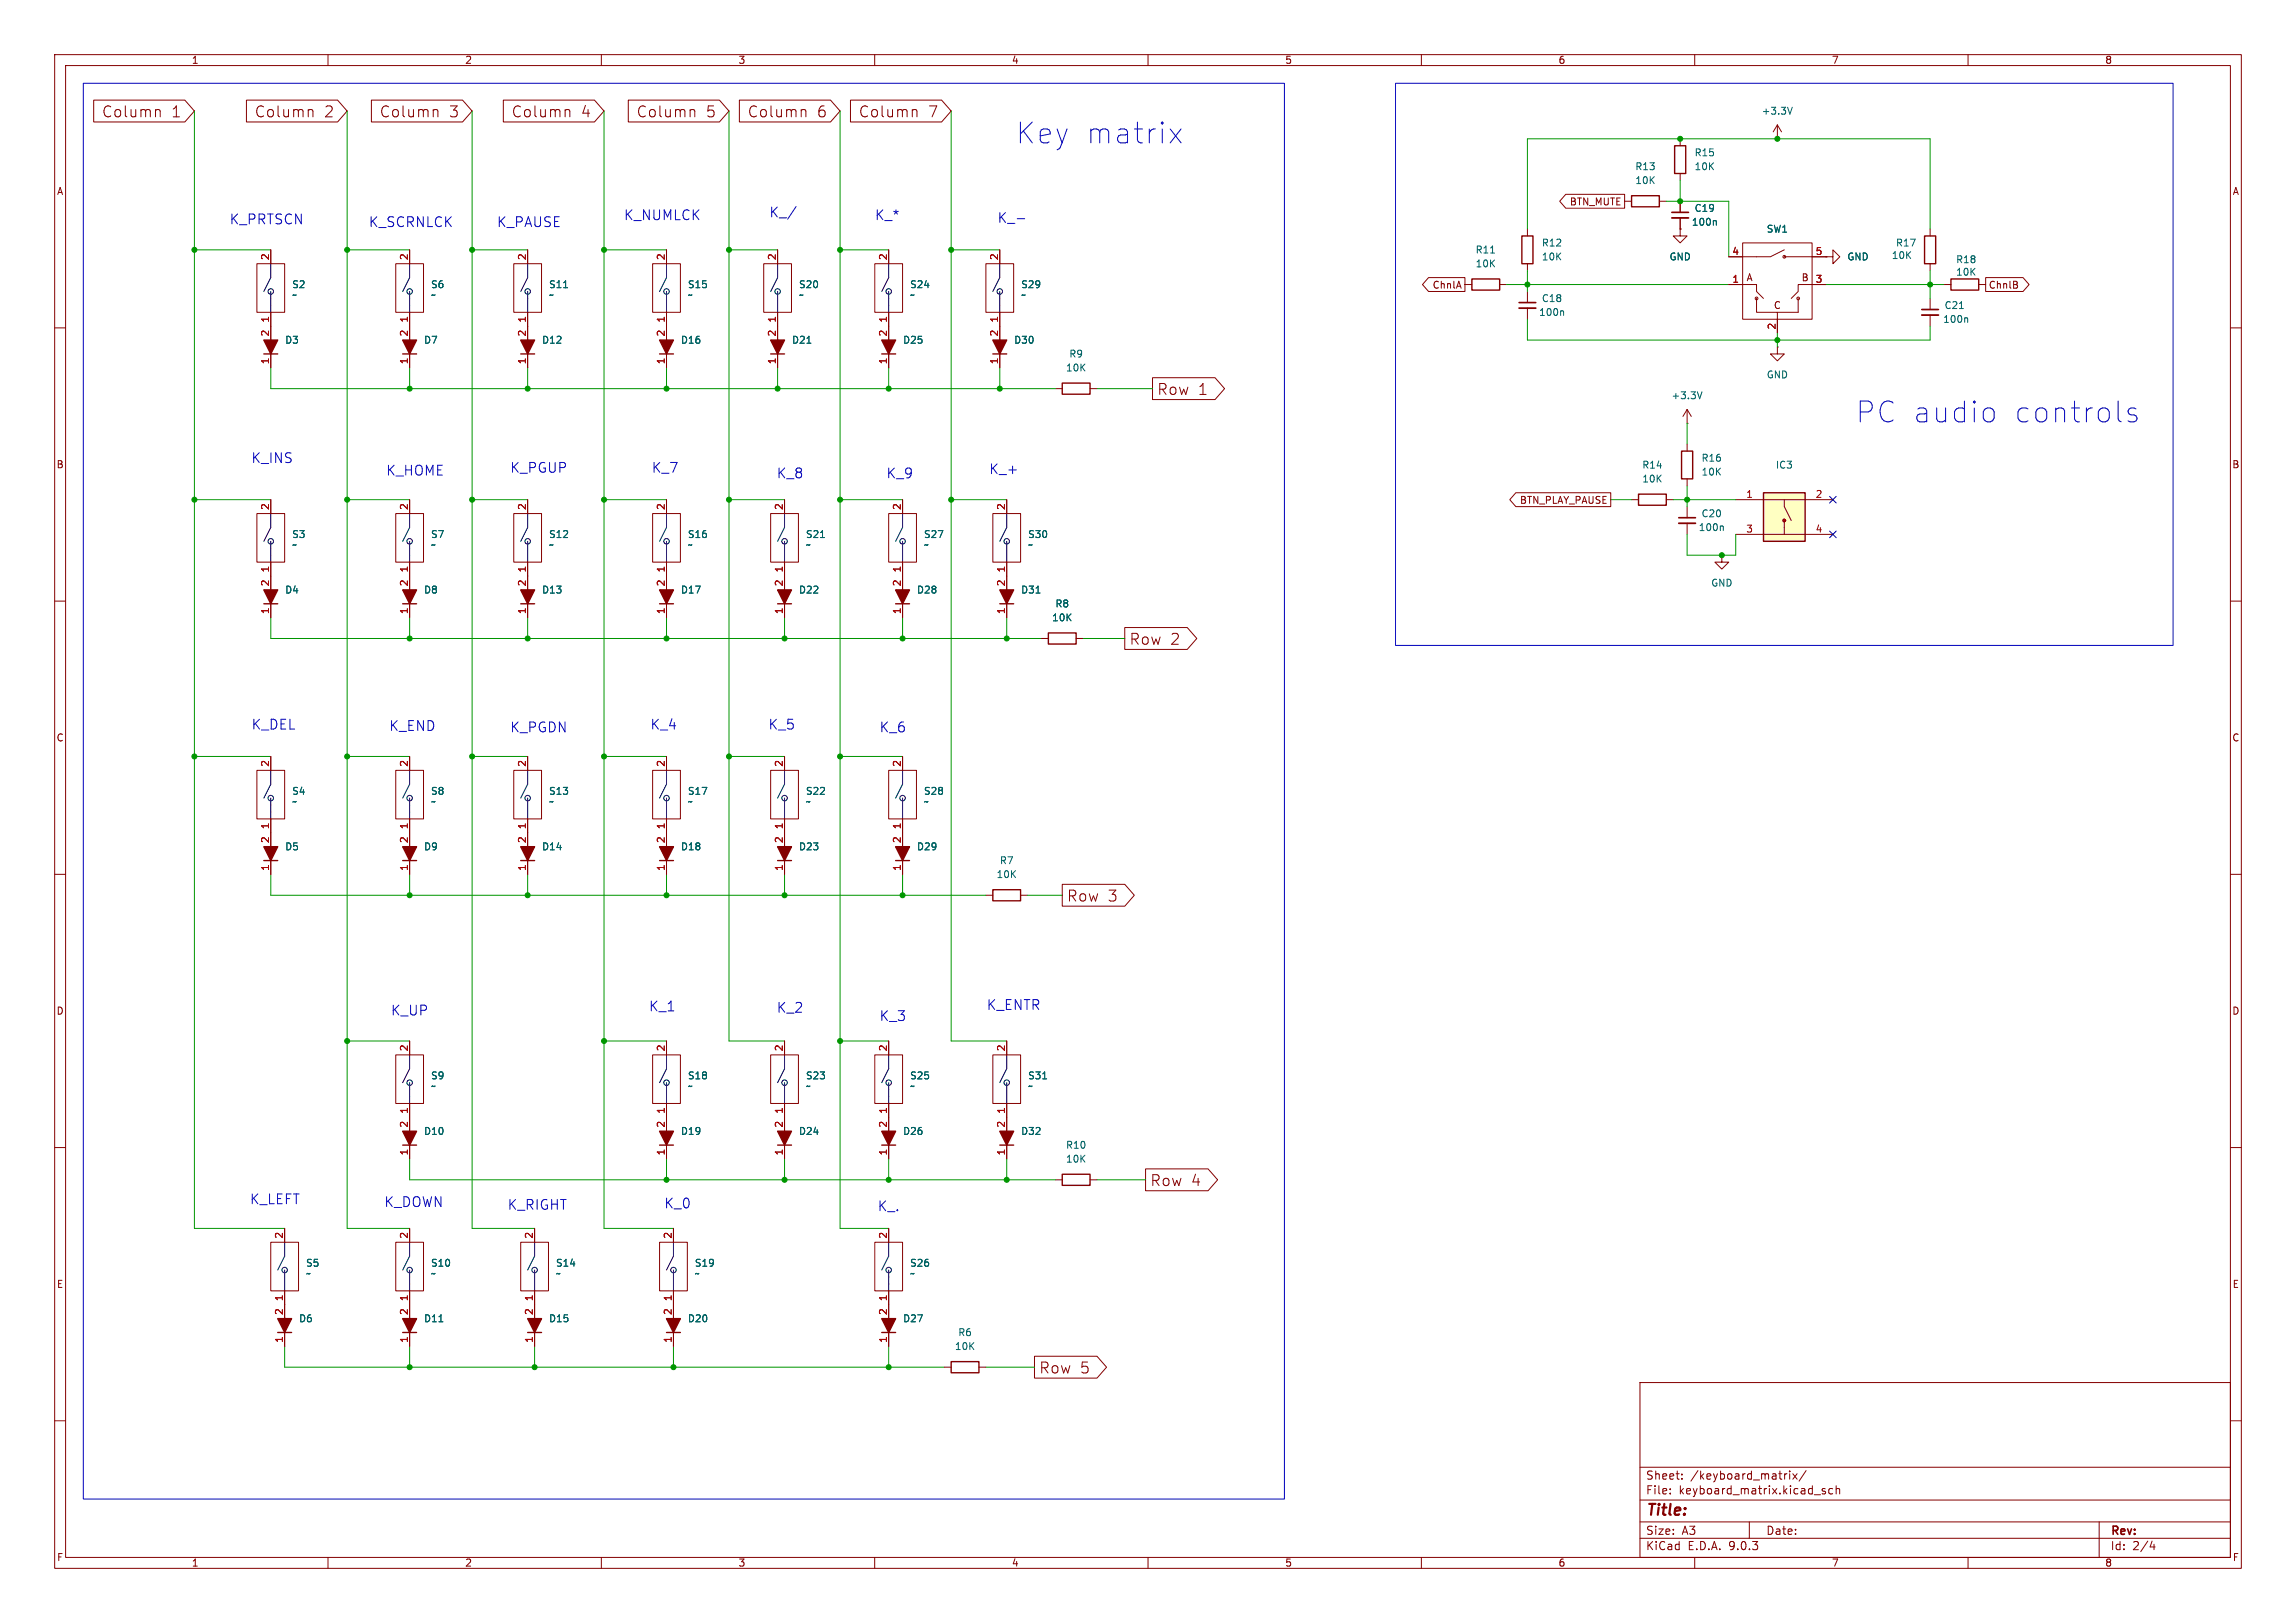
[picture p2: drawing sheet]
<svg xmlns="http://www.w3.org/2000/svg" width="420mm" height="297mm" viewBox="0 0 420 297" stroke-linecap="round" stroke-linejoin="round" font-family="sans-serif">
<defs><g id="words">
<g font-size="5.3" fill="#0000c2">
<text x="185.9" y="26.5">Key matrix</text>
<text x="339.5" y="77.6">PC audio</text>
<text x="368" y="77.6">controls</text>
</g>
<g font-size="2.8" fill="#840000">
<text x="18.7" y="21.7">Column</text>
<text x="31.4" y="21.7">1</text>
<text x="46.6" y="21.7">Column</text>
<text x="59.3" y="21.7">2</text>
<text x="69.5" y="21.7">Column</text>
<text x="82.2" y="21.7">3</text>
<text x="93.6" y="21.7">Column</text>
<text x="106.3" y="21.7">4</text>
<text x="116.5" y="21.7">Column</text>
<text x="129.2" y="21.7">5</text>
<text x="136.8" y="21.7">Column</text>
<text x="149.5" y="21.7">6</text>
<text x="157.1" y="21.7">Column</text>
<text x="169.8" y="21.7">7</text>
<text x="211.6" y="72.5">Row 1</text>
<text x="206.5" y="118.2">Row 2</text>
<text x="195.1" y="165.2">Row 3</text>
<text x="210.3" y="217.3">Row 4</text>
<text x="190" y="251.6">Row 5</text>
<text x="301" y="277.9">Title:</text>
</g>
<g font-size="2.5" fill="#0000c2">
<text x="41.9" y="41.3">K_PRTSCN</text>
<text x="67.4" y="41.8">K_SCRNLCK</text>
<text x="90.9" y="41.8">K_PAUSE</text>
<text x="114.1" y="40.5">K_NUMLCK</text>
<text x="140.7" y="40">K_/</text>
<text x="160" y="40.5">K_*</text>
<text x="182.4" y="41">K_-</text>
<text x="45.9" y="85">K_INS</text>
<text x="70.6" y="87.2">K_HOME</text>
<text x="93.3" y="86.7">K_PGUP</text>
<text x="119.2" y="86.7">K_7</text>
<text x="142" y="87.7">K_8</text>
<text x="162.1" y="87.7">K_9</text>
<text x="180.9" y="87">K_+</text>
<text x="46" y="133.7">K_DEL</text>
<text x="71.1" y="134">K_END</text>
<text x="93.3" y="134.2">K_PGDN</text>
<text x="118.9" y="133.7">K_4</text>
<text x="140.5" y="133.7">K_5</text>
<text x="160.8" y="134.2">K_6</text>
<text x="118.7" y="185.3">K_1</text>
<text x="142" y="185.5">K_2</text>
<text x="180.4" y="185">K_ENTR</text>
<text x="71.5" y="186">K_UP</text>
<text x="160.8" y="187.1">K_3</text>
<text x="45.7" y="220.6">K_LEFT</text>
<text x="70.2" y="221.1">K_DOWN</text>
<text x="92.8" y="221.6">K_RIGHT</text>
<text x="121.5" y="221.4">K_0</text>
<text x="160.5" y="221.9">K_.</text>
</g>
<g font-size="2.1" fill="#840000">
<text x="301" y="273.7">File:</text>
<text x="301" y="271">Sheet:</text>
<text x="307.1" y="273.7">keyboard_matrix.kicad_sch</text>
<text x="309.2" y="271">/keyboard_matrix/</text>
<text x="301" y="281.1">Size:</text>
<text x="307.6" y="281.1">A3</text>
<text x="323" y="281.1">Date:</text>
<text x="386" y="281.3">Rev:</text>
<text x="301" y="283.9">KiCad</text>
<text x="308.7" y="283.9">E.D.A.</text>
<text x="316.3" y="283.9">9.0.3</text>
<text x="386" y="283.9">Id:</text>
<text x="390.1" y="283.9">2/4</text>
</g>
<g font-size="1.8" fill="#840000">
<text x="35" y="11.9">1</text>
<text x="85" y="11.9">2</text>
<text x="135" y="11.9">3</text>
<text x="185" y="11.9">4</text>
<text x="235" y="11.9">5</text>
<text x="285" y="11.9">6</text>
<text x="335" y="11.9">7</text>
<text x="385" y="11.9">8</text>
<text x="10.3" y="35.9">A</text>
<text x="408.3" y="35.9">A</text>
<text x="287.1" y="37.8">BTN_MUTE</text>
<text x="262" y="53">ChnlA</text>
<text x="319.4" y="51.7">A</text>
<text x="328.9" y="51.7">B</text>
<text x="363.7" y="53">ChnlB</text>
<text x="324.4" y="56.7">C</text>
<text x="10.3" y="85.9">B</text>
<text x="408.2" y="85.9">B</text>
<text x="277.9" y="92.4">BTN_PLAY_PAUSE</text>
<text x="10.3" y="135.9">C</text>
<text x="408.2" y="135.9">C</text>
<text x="10.3" y="185.9">D</text>
<text x="408.2" y="185.9">D</text>
<text x="10.3" y="235.9">E</text>
<text x="408.3" y="235.9">E</text>
<text x="10.3" y="285.9">F</text>
<text x="35" y="286.9">1</text>
<text x="85" y="286.9">2</text>
<text x="135" y="286.9">3</text>
<text x="185" y="286.9">4</text>
<text x="235" y="286.9">5</text>
<text x="285" y="286.9">6</text>
<text x="335" y="286.9">7</text>
<text x="385" y="286.9">8</text>
<text x="408.3" y="285.9">F</text>
</g>
<g font-size="1.8" fill="#006464">
<text x="322.2" y="21.2">+3.3V</text>
<text x="309.9" y="28.8">R15</text>
<text x="299" y="31.3">R13</text>
<text x="299" y="33.9">10K</text>
<text x="309.9" y="31.3">10K</text>
<text x="309.4" y="41.5">100n</text>
<text x="309.9" y="39">C19</text>
<text x="269.8" y="46.6">R11</text>
<text x="281.9" y="45.3">R12</text>
<text x="281.9" y="47.9">10K</text>
<text x="305.3" y="47.9">GND</text>
<text x="323.1" y="42.8">SW1</text>
<text x="337.8" y="47.9">GND</text>
<text x="346" y="47.6">10K</text>
<text x="346.7" y="45.3">R17</text>
<text x="53.3" y="52.9">S2</text>
<text x="78.7" y="52.9">S6</text>
<text x="100.3" y="52.9">S11</text>
<text x="125.7" y="52.9">S15</text>
<text x="146.1" y="52.9">S20</text>
<text x="166.4" y="52.9">S24</text>
<text x="186.7" y="52.9">S29</text>
<text x="269.8" y="49.1">10K</text>
<text x="357.7" y="48.4">R18</text>
<text x="357.7" y="50.6">10K</text>
<text x="53.3" y="54.8">~</text>
<text x="78.7" y="54.8">~</text>
<text x="100.3" y="54.8">~</text>
<text x="125.7" y="54.8">~</text>
<text x="146.1" y="54.8">~</text>
<text x="166.4" y="54.8">~</text>
<text x="186.7" y="54.8">~</text>
<text x="281.4" y="58">100n</text>
<text x="281.9" y="55.5">C18</text>
<text x="355.4" y="59.3">100n</text>
<text x="355.6" y="56.7">C21</text>
<text x="52.1" y="63.1">D3</text>
<text x="77.5" y="63.1">D7</text>
<text x="99.1" y="63.1">D12</text>
<text x="124.5" y="63.1">D16</text>
<text x="144.8" y="63.1">D21</text>
<text x="165.1" y="63.1">D25</text>
<text x="185.4" y="63.1">D30</text>
<text x="195.5" y="65.6">R9</text>
<text x="194.9" y="68.2">10K</text>
<text x="323.1" y="69.4">GND</text>
<text x="305.7" y="73.3">+3.3V</text>
<text x="300.3" y="86">R14</text>
<text x="300.3" y="88.5">10K</text>
<text x="311.2" y="84.7">R16</text>
<text x="311.2" y="87.2">10K</text>
<text x="324.7" y="86">IC3</text>
<text x="311.2" y="94.8">C20</text>
<text x="53.3" y="100.6">~</text>
<text x="53.3" y="98.7">S3</text>
<text x="78.7" y="100.6">~</text>
<text x="78.7" y="98.7">S7</text>
<text x="100.3" y="98.7">S12</text>
<text x="100.3" y="100.6">~</text>
<text x="125.7" y="98.7">S16</text>
<text x="125.7" y="100.6">~</text>
<text x="147.3" y="98.7">S21</text>
<text x="147.3" y="100.6">~</text>
<text x="168.9" y="98.7">S27</text>
<text x="168.9" y="100.6">~</text>
<text x="188" y="98.7">S30</text>
<text x="188" y="100.6">~</text>
<text x="310.7" y="97.4">100n</text>
<text x="312.9" y="107.5">GND</text>
<text x="52.1" y="108.8">D4</text>
<text x="77.5" y="108.8">D8</text>
<text x="99.1" y="108.8">D13</text>
<text x="124.5" y="108.8">D17</text>
<text x="146.1" y="108.8">D22</text>
<text x="167.6" y="108.8">D28</text>
<text x="186.7" y="108.8">D31</text>
<text x="192.4" y="113.9">10K</text>
<text x="193" y="111.4">R8</text>
<text x="53.3" y="147.5">~</text>
<text x="53.3" y="145.6">S4</text>
<text x="78.7" y="147.5">~</text>
<text x="78.7" y="145.6">S8</text>
<text x="100.3" y="145.6">S13</text>
<text x="100.3" y="147.5">~</text>
<text x="125.7" y="145.6">S17</text>
<text x="125.7" y="147.5">~</text>
<text x="147.3" y="145.6">S22</text>
<text x="147.3" y="147.5">~</text>
<text x="168.9" y="145.6">S28</text>
<text x="168.9" y="147.5">~</text>
<text x="52.1" y="155.8">D5</text>
<text x="77.5" y="155.8">D9</text>
<text x="99.1" y="155.8">D14</text>
<text x="124.5" y="155.8">D18</text>
<text x="146.1" y="155.8">D23</text>
<text x="167.6" y="155.8">D29</text>
<text x="182.2" y="160.9">10K</text>
<text x="182.8" y="158.3">R7</text>
<text x="78.7" y="197.7">S9</text>
<text x="125.7" y="197.7">S18</text>
<text x="147.3" y="197.7">S23</text>
<text x="166.4" y="197.7">S25</text>
<text x="188" y="197.7">S31</text>
<text x="77.5" y="207.9">D10</text>
<text x="124.5" y="207.9">D19</text>
<text x="146.1" y="207.9">D24</text>
<text x="165.1" y="207.9">D26</text>
<text x="186.7" y="207.9">D32</text>
<text x="194.9" y="210.4">R10</text>
<text x="194.9" y="213">10K</text>
<text x="55.9" y="233.9">~</text>
<text x="55.9" y="232">S5</text>
<text x="78.7" y="232">S10</text>
<text x="78.7" y="233.9">~</text>
<text x="101.6" y="232">S14</text>
<text x="101.6" y="233.9">~</text>
<text x="127" y="232">S19</text>
<text x="127" y="233.9">~</text>
<text x="166.4" y="232">S26</text>
<text x="166.4" y="233.9">~</text>
<text x="54.6" y="242.2">D6</text>
<text x="77.5" y="242.2">D11</text>
<text x="100.3" y="242.2">D15</text>
<text x="125.7" y="242.2">D20</text>
<text x="165.1" y="242.2">D27</text>
<text x="175.2" y="244.7">R6</text>
<text x="174.6" y="247.2">10K</text>
</g>
<g font-size="1.8" fill="#a90000">
<text x="49.3" y="47.7" transform="rotate(-90 49.3 47.7)">2</text>
<text x="74.7" y="47.7" transform="rotate(-90 74.7 47.7)">2</text>
<text x="96.3" y="47.7" transform="rotate(-90 96.3 47.7)">2</text>
<text x="121.7" y="47.7" transform="rotate(-90 121.7 47.7)">2</text>
<text x="142" y="47.7" transform="rotate(-90 142 47.7)">2</text>
<text x="162.3" y="47.7" transform="rotate(-90 162.3 47.7)">2</text>
<text x="182.6" y="47.7" transform="rotate(-90 182.6 47.7)">2</text>
<text x="316.8" y="46.7">4</text>
<text x="332" y="46.7">5</text>
<text x="316.8" y="51.8">1</text>
<text x="332" y="51.8">3</text>
<text x="49.3" y="59.1" transform="rotate(-90 49.3 59.1)">1</text>
<text x="74.7" y="59.1" transform="rotate(-90 74.7 59.1)">1</text>
<text x="96.3" y="59.1" transform="rotate(-90 96.3 59.1)">1</text>
<text x="121.7" y="59.1" transform="rotate(-90 121.7 59.1)">1</text>
<text x="142" y="59.1" transform="rotate(-90 142 59.1)">1</text>
<text x="162.3" y="59.1" transform="rotate(-90 162.3 59.1)">1</text>
<text x="182.6" y="59.1" transform="rotate(-90 182.6 59.1)">1</text>
<text x="49.3" y="61.7" transform="rotate(-90 49.3 61.7)">2</text>
<text x="74.7" y="61.7" transform="rotate(-90 74.7 61.7)">2</text>
<text x="96.3" y="61.7" transform="rotate(-90 96.3 61.7)">2</text>
<text x="121.7" y="61.7" transform="rotate(-90 121.7 61.7)">2</text>
<text x="142" y="61.7" transform="rotate(-90 142 61.7)">2</text>
<text x="162.3" y="61.7" transform="rotate(-90 162.3 61.7)">2</text>
<text x="182.6" y="61.7" transform="rotate(-90 182.6 61.7)">2</text>
<text x="324.9" y="60.4" transform="rotate(-90 324.9 60.4)">2</text>
<text x="49.3" y="66.7" transform="rotate(-90 49.3 66.7)">1</text>
<text x="74.7" y="66.7" transform="rotate(-90 74.7 66.7)">1</text>
<text x="96.3" y="66.7" transform="rotate(-90 96.3 66.7)">1</text>
<text x="121.7" y="66.7" transform="rotate(-90 121.7 66.7)">1</text>
<text x="142" y="66.7" transform="rotate(-90 142 66.7)">1</text>
<text x="162.3" y="66.7" transform="rotate(-90 162.3 66.7)">1</text>
<text x="182.6" y="66.7" transform="rotate(-90 182.6 66.7)">1</text>
<text x="49.3" y="93.4" transform="rotate(-90 49.3 93.4)">2</text>
<text x="74.7" y="93.4" transform="rotate(-90 74.7 93.4)">2</text>
<text x="96.3" y="93.4" transform="rotate(-90 96.3 93.4)">2</text>
<text x="121.7" y="93.4" transform="rotate(-90 121.7 93.4)">2</text>
<text x="143.3" y="93.4" transform="rotate(-90 143.3 93.4)">2</text>
<text x="164.8" y="93.4" transform="rotate(-90 164.8 93.4)">2</text>
<text x="183.9" y="93.4" transform="rotate(-90 183.9 93.4)">2</text>
<text x="319.3" y="91.2">1</text>
<text x="332" y="91.2">2</text>
<text x="319.3" y="97.5">3</text>
<text x="332" y="97.5">4</text>
<text x="49.3" y="107.4" transform="rotate(-90 49.3 107.4)">2</text>
<text x="49.3" y="104.8" transform="rotate(-90 49.3 104.8)">1</text>
<text x="74.7" y="107.4" transform="rotate(-90 74.7 107.4)">2</text>
<text x="74.7" y="104.8" transform="rotate(-90 74.7 104.8)">1</text>
<text x="96.3" y="107.4" transform="rotate(-90 96.3 107.4)">2</text>
<text x="96.3" y="104.8" transform="rotate(-90 96.3 104.8)">1</text>
<text x="121.7" y="107.4" transform="rotate(-90 121.7 107.4)">2</text>
<text x="121.7" y="104.8" transform="rotate(-90 121.7 104.8)">1</text>
<text x="143.3" y="107.4" transform="rotate(-90 143.3 107.4)">2</text>
<text x="143.3" y="104.8" transform="rotate(-90 143.3 104.8)">1</text>
<text x="164.8" y="107.4" transform="rotate(-90 164.8 107.4)">2</text>
<text x="164.8" y="104.8" transform="rotate(-90 164.8 104.8)">1</text>
<text x="183.9" y="107.4" transform="rotate(-90 183.9 107.4)">2</text>
<text x="183.9" y="104.8" transform="rotate(-90 183.9 104.8)">1</text>
<text x="49.3" y="112.5" transform="rotate(-90 49.3 112.5)">1</text>
<text x="74.7" y="112.5" transform="rotate(-90 74.7 112.5)">1</text>
<text x="96.3" y="112.5" transform="rotate(-90 96.3 112.5)">1</text>
<text x="121.7" y="112.5" transform="rotate(-90 121.7 112.5)">1</text>
<text x="143.3" y="112.5" transform="rotate(-90 143.3 112.5)">1</text>
<text x="164.8" y="112.5" transform="rotate(-90 164.8 112.5)">1</text>
<text x="183.9" y="112.5" transform="rotate(-90 183.9 112.5)">1</text>
<text x="49.3" y="140.4" transform="rotate(-90 49.3 140.4)">2</text>
<text x="74.7" y="140.4" transform="rotate(-90 74.7 140.4)">2</text>
<text x="96.3" y="140.4" transform="rotate(-90 96.3 140.4)">2</text>
<text x="121.7" y="140.4" transform="rotate(-90 121.7 140.4)">2</text>
<text x="143.3" y="140.4" transform="rotate(-90 143.3 140.4)">2</text>
<text x="164.8" y="140.4" transform="rotate(-90 164.8 140.4)">2</text>
<text x="49.3" y="154.4" transform="rotate(-90 49.3 154.4)">2</text>
<text x="49.3" y="151.8" transform="rotate(-90 49.3 151.8)">1</text>
<text x="74.7" y="154.4" transform="rotate(-90 74.7 154.4)">2</text>
<text x="74.7" y="151.8" transform="rotate(-90 74.7 151.8)">1</text>
<text x="96.3" y="154.4" transform="rotate(-90 96.3 154.4)">2</text>
<text x="96.3" y="151.8" transform="rotate(-90 96.3 151.8)">1</text>
<text x="121.7" y="154.4" transform="rotate(-90 121.7 154.4)">2</text>
<text x="121.7" y="151.8" transform="rotate(-90 121.7 151.8)">1</text>
<text x="143.3" y="154.4" transform="rotate(-90 143.3 154.4)">2</text>
<text x="143.3" y="151.8" transform="rotate(-90 143.3 151.8)">1</text>
<text x="164.8" y="154.4" transform="rotate(-90 164.8 154.4)">2</text>
<text x="164.8" y="151.8" transform="rotate(-90 164.8 151.8)">1</text>
<text x="49.3" y="159.5" transform="rotate(-90 49.3 159.5)">1</text>
<text x="74.7" y="159.5" transform="rotate(-90 74.7 159.5)">1</text>
<text x="96.3" y="159.5" transform="rotate(-90 96.3 159.5)">1</text>
<text x="121.7" y="159.5" transform="rotate(-90 121.7 159.5)">1</text>
<text x="143.3" y="159.5" transform="rotate(-90 143.3 159.5)">1</text>
<text x="164.8" y="159.5" transform="rotate(-90 164.8 159.5)">1</text>
<text x="74.7" y="192.5" transform="rotate(-90 74.7 192.5)">2</text>
<text x="121.7" y="192.5" transform="rotate(-90 121.7 192.5)">2</text>
<text x="143.3" y="192.5" transform="rotate(-90 143.3 192.5)">2</text>
<text x="162.3" y="192.5" transform="rotate(-90 162.3 192.5)">2</text>
<text x="183.9" y="192.5" transform="rotate(-90 183.9 192.5)">2</text>
<text x="74.7" y="203.9" transform="rotate(-90 74.7 203.9)">1</text>
<text x="121.7" y="203.9" transform="rotate(-90 121.7 203.9)">1</text>
<text x="143.3" y="203.9" transform="rotate(-90 143.3 203.9)">1</text>
<text x="162.3" y="203.9" transform="rotate(-90 162.3 203.9)">1</text>
<text x="183.9" y="203.9" transform="rotate(-90 183.9 203.9)">1</text>
<text x="74.7" y="206.4" transform="rotate(-90 74.7 206.4)">2</text>
<text x="121.7" y="206.4" transform="rotate(-90 121.7 206.4)">2</text>
<text x="143.3" y="206.4" transform="rotate(-90 143.3 206.4)">2</text>
<text x="162.3" y="206.4" transform="rotate(-90 162.3 206.4)">2</text>
<text x="183.9" y="206.4" transform="rotate(-90 183.9 206.4)">2</text>
<text x="74.7" y="211.5" transform="rotate(-90 74.7 211.5)">1</text>
<text x="121.7" y="211.5" transform="rotate(-90 121.7 211.5)">1</text>
<text x="143.3" y="211.5" transform="rotate(-90 143.3 211.5)">1</text>
<text x="162.3" y="211.5" transform="rotate(-90 162.3 211.5)">1</text>
<text x="183.9" y="211.5" transform="rotate(-90 183.9 211.5)">1</text>
<text x="51.8" y="226.8" transform="rotate(-90 51.8 226.8)">2</text>
<text x="74.7" y="226.8" transform="rotate(-90 74.7 226.8)">2</text>
<text x="97.5" y="226.8" transform="rotate(-90 97.5 226.8)">2</text>
<text x="122.9" y="226.8" transform="rotate(-90 122.9 226.8)">2</text>
<text x="162.3" y="226.8" transform="rotate(-90 162.3 226.8)">2</text>
<text x="51.8" y="238.2" transform="rotate(-90 51.8 238.2)">1</text>
<text x="74.7" y="238.2" transform="rotate(-90 74.7 238.2)">1</text>
<text x="97.5" y="238.2" transform="rotate(-90 97.5 238.2)">1</text>
<text x="122.9" y="238.2" transform="rotate(-90 122.9 238.2)">1</text>
<text x="162.3" y="238.2" transform="rotate(-90 162.3 238.2)">1</text>
<text x="51.8" y="245.8" transform="rotate(-90 51.8 245.8)">1</text>
<text x="51.8" y="240.7" transform="rotate(-90 51.8 240.7)">2</text>
<text x="74.7" y="245.8" transform="rotate(-90 74.7 245.8)">1</text>
<text x="74.7" y="240.7" transform="rotate(-90 74.7 240.7)">2</text>
<text x="97.5" y="245.8" transform="rotate(-90 97.5 245.8)">1</text>
<text x="97.5" y="240.7" transform="rotate(-90 97.5 240.7)">2</text>
<text x="122.9" y="245.8" transform="rotate(-90 122.9 245.8)">1</text>
<text x="122.9" y="240.7" transform="rotate(-90 122.9 240.7)">2</text>
<text x="162.3" y="245.8" transform="rotate(-90 162.3 245.8)">1</text>
<text x="162.3" y="240.7" transform="rotate(-90 162.3 240.7)">2</text>
</g>
</g></defs>
<g fill="none" stroke="#840000" stroke-width=".18">
<path d="M10 10h400v277h-400zM12 12h396v273h-396zM60 10v2M110 10v2M160 10v2M210 10v2M260 10v2M310 10v2M360 10v2M297.2 36.8h1.2M303.5 36.8h1.3M47 48.3h5.1v8.9h-5.1z"/>
<path d="M49.5 45.7v2.6M49.5 57.2v5M72.4 48.3h5.1v8.9h-5.1zM74.9 45.7v2.6M74.9 57.2v5M94 48.3h5.1v8.9h-5.1zM96.5 45.7v2.6M96.5 57.2v5M119.4 48.3h5.1v8.9h-5.1zM121.9 45.7v2.6M121.9 57.2v5M139.7 48.3h5.1v8.9h-5.1z"/>
<path d="M142.2 45.7v2.6M142.2 57.2v5M160 48.3h5.1v8.9h-5.1zM162.6 45.7v2.6M162.6 57.2v5M180.3 48.3h5.1v8.9h-5.1zM182.9 45.7v2.6M182.9 57.2v5M316.2 52.1h5.1v1.2l1.3 1.3M318.8 44.5h12.7v13.9h-12.7zM321.3 54.6v2.6h3.8v3.8M326.4 45.7l-2.6 1.3h-7.6"/>
<path d="M326.4 47h.1M326.4 47h7.6M328.9 54.6v2.6h-3.8M334 52.1h-5.1v1.2l-1.2 1.3M334 47h1.3v-1.3l1.2 1.3-1.2 1.3v-1.3M334 47h.1M353.1 41.9v1.3M353.1 48.3v1.2M353.1 54.6v2M353.1 57.7v2M355.6 52.1h1.3M361.9 52.1h1.3"/>
<path d="M10 60h2M49.5 64.8v2.5M74.9 64.8v2.5M96.5 64.8v2.5M121.9 64.8v2.5M142.2 64.8v2.5M162.6 64.8v2.5M182.9 64.8v2.5M193 71.1h1.3M199.4 71.1h1.3M408 60h2M47 94h5.1v8.9h-5.1z"/>
<path d="M49.5 91.4v2.6M72.4 94h5.1v8.9h-5.1zM74.9 91.4v2.6M94 94h5.1v8.9h-5.1zM96.5 91.4v2.6M119.4 94h5.1v8.9h-5.1zM121.9 91.4v2.6M141 94h5v8.9h-5zM143.5 91.4v2.6M162.6 94h5v8.9h-5zM165.1 91.4v2.6M181.6 94h5.1v8.9h-5.1z"/>
<path d="M184.1 91.4v2.6M10 110h2M49.5 102.9v5.1M49.5 110.5v2.5M74.9 102.9v5.1M74.9 110.5v2.5M96.5 102.9v5.1M96.5 110.5v2.5M121.9 102.9v5.1M121.9 110.5v2.5M143.5 102.9v5.1M143.5 110.5v2.5"/>
<path d="M165.1 102.9v5.1M165.1 110.5v2.5M184.1 102.9v5.1M184.1 110.5v2.5M190.5 116.8h1.3M196.8 116.8h1.3M408 110h2M49.5 138.4v2.6M74.9 138.4v2.6M96.5 138.4v2.6M121.9 138.4v2.6M143.5 138.4v2.6"/>
<path d="M165.1 138.4v2.6M10 160h2M47 141h5.1v8.9h-5.1zM49.5 149.9v5M49.5 157.5v2.5M72.4 141h5.1v8.9h-5.1zM74.9 149.9v5M74.9 157.5v2.5M94 141h5.1v8.9h-5.1zM96.5 149.9v5M96.5 157.5v2.5M119.4 141h5.1v8.9h-5.1z"/>
<path d="M121.9 149.9v5M121.9 157.5v2.5M141 141h5v8.9h-5zM143.5 149.9v5M143.5 157.5v2.5M162.6 141h5v8.9h-5zM165.1 149.9v5M165.1 157.5v2.5M408 160h2M180.3 163.8h1.3M186.7 163.8h1.3M72.4 193h5.1v8.9h-5.1z"/>
<path d="M74.9 190.5v2.5M119.4 193h5.1v8.9h-5.1zM121.9 190.5v2.5M141 193h5v8.9h-5zM143.5 190.5v2.5M160 193h5.1v8.9h-5.1zM162.6 190.5v2.5M181.6 193h5.1v8.9h-5.1zM184.1 190.5v2.5M10 210h2M74.9 201.9v5.1M74.9 209.6v2.5"/>
<path d="M121.9 201.9v5.1M121.9 209.6v2.5M143.5 201.9v5.1M143.5 209.6v2.5M162.6 201.9v5.1M162.6 209.6v2.5M184.1 201.9v5.1M184.1 209.6v2.5M193 215.9h1.3M199.4 215.9h1.3M408 210h2M49.5 227.3h5.1v8.9h-5.1z"/>
<path d="M52.1 224.8v2.5M52.1 236.2v5.1M72.4 227.3h5.1v8.9h-5.1zM74.9 224.8v2.5M74.9 236.2v5.1M95.2 227.3h5.1v8.9h-5.1zM97.8 224.8v2.5M97.8 236.2v5.1M120.6 227.3h5.1v8.9h-5.1zM123.2 224.8v2.5M123.2 236.2v5.1M160 227.3h5.1v8.9h-5.1z"/>
<path d="M162.6 224.8v2.5M162.6 236.2v5.1M52.1 243.8v2.6M74.9 243.8v2.6M97.8 243.8v2.6M123.2 243.8v2.6M162.6 243.8v2.6M172.7 250.2h1.3M179.1 250.2h1.2M300 253h108v32h-108zM10 260h2M300 278.5h108"/>
<path d="M300 274.5h108M300 268.5h108M305.5 273.2v.2M305.5 272.5v.1M307.7 270.5v.2M307.7 269.8v.1M320 278.5v3M326.9 269.7l-.4 .1M327.4 269.2v.1M327.4 269.7v1M327.9 269.7l.8 1M328.7 269.7l-.8 1"/>
<path d="M330.4 269.1l-1.3 1.9M331.9 273.5h1.1M333.9 272.5l-.4-.1-.2 .2 .1 .2 .5 .2v.3h-.6M335.2 272.5l-.4-.1-.3 .3v.4l.2 .2h.5M335.9 272.5l.2-.1 .3 .1 .1 .9M335.9 271.9v1.5M384 278.5v6.5M408 260h2M60 285v2M110 285v2M160 285v2M210 285v2"/>
<path d="M260 285v2M300 281.5h108M310 285v2M360 285v2M393.7 282l-.4 1.1h.9M394 282.6v1"/>
<circle cx="321.3" cy="54.6" r=".25"/>
<circle cx="326.4" cy="47" r=".25"/>
<circle cx="328.9" cy="54.6" r=".25"/>
</g>
<g fill="none" stroke="#840000" stroke-width=".25">
<path d="M298.4 35.8h5.1v2h-5.1zM352 43.2h2.1v5.1h-2.1zM356.9 51.1h5v2h-5zM48.3 64.8h2.5M73.7 64.8h2.5M95.2 64.8h2.6M120.6 64.8h2.6M141 64.8h2.5M161.3 64.8h2.5M181.6 64.8h2.5M194.3 70.1h5.1v2h-5.1zM48.3 110.5h2.5"/>
<path d="M73.7 110.5h2.5M95.2 110.5h2.6M120.6 110.5h2.6M142.2 110.5h2.6M163.8 110.5h2.6M182.9 110.5h2.5M191.8 115.8h5v2.1h-5zM48.3 157.5h2.5M73.7 157.5h2.5M95.2 157.5h2.6M120.6 157.5h2.6M142.2 157.5h2.6"/>
<path d="M163.8 157.5h2.6M181.6 162.8h5.1v2h-5.1zM73.7 209.6h2.5M120.6 209.6h2.6M142.2 209.6h2.6M161.3 209.6h2.5M182.9 209.6h2.5M194.3 214.9h5.1v2h-5.1zM50.8 243.8h2.5M73.7 243.8h2.5M96.5 243.8h2.6M121.9 243.8h2.6"/>
<path d="M161.3 243.8h2.5M174 249.2h5.1v2h-5.1z"/>
</g>
<g fill="#840000" stroke="#840000" stroke-width=".25">
<path d="M142.2 154.9h2.6l-1.3 2.6z"/>
<path d="M73.7 108h2.5l-1.3 2.5z"/>
<path d="M73.7 207h2.5l-1.3 2.6z"/>
<path d="M96.5 241.3h2.6l-1.3 2.5z"/>
<path d="M50.8 241.3h2.5l-1.2 2.5z"/>
<path d="M95.2 108h2.6l-1.3 2.5z"/>
<path d="M121.9 241.3h2.6l-1.3 2.5z"/>
<path d="M48.3 108h2.5l-1.3 2.5z"/>
<path d="M161.3 62.2h2.5l-1.2 2.6z"/>
<path d="M73.7 241.3h2.5l-1.3 2.5z"/>
<path d="M95.2 154.9h2.6l-1.3 2.6z"/>
<path d="M120.6 154.9h2.6l-1.3 2.6z"/>
<path d="M141 62.2h2.5l-1.3 2.6z"/>
<path d="M182.9 207h2.5l-1.3 2.6z"/>
<path d="M161.3 207h2.5l-1.2 2.6z"/>
<path d="M163.8 108h2.6l-1.3 2.5z"/>
<path d="M73.7 154.9h2.5l-1.3 2.6z"/>
<path d="M48.3 154.9h2.5l-1.3 2.6z"/>
<path d="M181.6 62.2h2.5l-1.2 2.6z"/>
<path d="M120.6 207h2.6l-1.3 2.6z"/>
<path d="M142.2 207h2.6l-1.3 2.6z"/>
<path d="M161.3 241.3h2.5l-1.2 2.5z"/>
<path d="M142.2 108h2.6l-1.3 2.5z"/>
<path d="M182.9 108h2.5l-1.3 2.5z"/>
<path d="M163.8 154.9h2.6l-1.3 2.6z"/>
<path d="M73.7 62.2h2.5l-1.3 2.6z"/>
<path d="M48.3 62.2h2.5l-1.3 2.6z"/>
<path d="M95.2 62.2h2.6l-1.3 2.6z"/>
<path d="M120.6 62.2h2.6l-1.3 2.6z"/>
<path d="M120.6 108h2.6l-1.3 2.5z"/>
</g>
<g fill="#fff" stroke="#fff" stroke-width=".18">
<circle cx="123.2" cy="232.4" r=".5"/>
<circle cx="97.8" cy="232.4" r=".5"/>
<circle cx="52.1" cy="232.4" r=".5"/>
<circle cx="74.9" cy="232.4" r=".5"/>
<circle cx="184.1" cy="99.1" r=".5"/>
<circle cx="182.9" cy="53.3" r=".5"/>
<circle cx="121.9" cy="198.1" r=".5"/>
<circle cx="74.9" cy="53.3" r=".5"/>
<circle cx="142.2" cy="53.3" r=".5"/>
<circle cx="143.5" cy="99.1" r=".5"/>
<circle cx="162.6" cy="53.3" r=".5"/>
<circle cx="74.9" cy="198.1" r=".5"/>
<circle cx="143.5" cy="146.1" r=".5"/>
<circle cx="143.5" cy="198.1" r=".5"/>
<circle cx="162.6" cy="198.1" r=".5"/>
<circle cx="184.1" cy="198.1" r=".5"/>
<circle cx="162.6" cy="232.4" r=".5"/>
<circle cx="165.1" cy="99.1" r=".5"/>
<circle cx="165.1" cy="146.1" r=".5"/>
<circle cx="74.9" cy="99.1" r=".5"/>
<circle cx="49.5" cy="53.3" r=".5"/>
<circle cx="121.9" cy="53.3" r=".5"/>
<circle cx="96.5" cy="53.3" r=".5"/>
<circle cx="121.9" cy="146.1" r=".5"/>
<circle cx="49.5" cy="99.1" r=".5"/>
<circle cx="121.9" cy="99.1" r=".5"/>
<circle cx="96.5" cy="146.1" r=".5"/>
<circle cx="49.5" cy="146.1" r=".5"/>
<circle cx="96.5" cy="99.1" r=".5"/>
<circle cx="74.9" cy="146.1" r=".5"/>
</g>
<g fill="none" stroke="#000" stroke-width=".18">
<path d="M49.5 48.3v2.5l-1.2 2.5M49.5 53.3v3.9M74.9 48.3v2.5l-1.2 2.5M74.9 53.3v3.9M96.5 48.3v2.5l-1.3 2.5M96.5 53.3v3.9M121.9 48.3v2.5l-1.3 2.5M121.9 53.3v3.9M142.2 48.3v2.5l-1.2 2.5M142.2 53.3v3.9M162.6 48.3v2.5l-1.3 2.5M162.6 53.3v3.9"/>
<path d="M182.9 48.3v2.5l-1.3 2.5M182.9 53.3v3.9M49.5 94v2.5l-1.2 2.6M49.5 99.1v3.8M74.9 94v2.5l-1.2 2.6M74.9 99.1v3.8M96.5 94v2.5l-1.3 2.6M96.5 99.1v3.8M121.9 94v2.5l-1.3 2.6M121.9 99.1v3.8M143.5 94v2.5l-1.3 2.6M143.5 99.1v3.8"/>
<path d="M165.1 94v2.5l-1.3 2.6M165.1 99.1v3.8M184.1 94v2.5l-1.2 2.6M184.1 99.1v3.8M49.5 141v2.5l-1.2 2.6M49.5 146.1v3.8M74.9 141v2.5l-1.2 2.6M74.9 146.1v3.8M96.5 141v2.5l-1.3 2.6M96.5 146.1v3.8M121.9 141v2.5l-1.3 2.6M121.9 146.1v3.8"/>
<path d="M143.5 141v2.5l-1.3 2.6M143.5 146.1v3.8M165.1 141v2.5l-1.3 2.6M165.1 146.1v3.8M74.9 193v2.6l-1.2 2.5M74.9 198.1v3.8M121.9 193v2.6l-1.3 2.5M121.9 198.1v3.8M143.5 193v2.6l-1.3 2.5M143.5 198.1v3.8M162.6 193v2.6l-1.3 2.5M162.6 198.1v3.8"/>
<path d="M184.1 193v2.6l-1.2 2.5M184.1 198.1v3.8M52.1 227.3v2.6l-1.3 2.5M52.1 232.4v3.8M74.9 227.3v2.6l-1.2 2.5M74.9 232.4v3.8M97.8 227.3v2.6l-1.3 2.5M97.8 232.4v3.8M123.2 227.3v2.6l-1.3 2.5M123.2 232.4v3.8M162.6 227.3v2.6l-1.3 2.5M162.6 232.4v3.8"/>
<circle cx="49.5" cy="53.3" r=".5"/>
<circle cx="74.9" cy="53.3" r=".5"/>
<circle cx="96.5" cy="53.3" r=".5"/>
<circle cx="121.9" cy="53.3" r=".5"/>
<circle cx="142.2" cy="53.3" r=".5"/>
<circle cx="162.6" cy="53.3" r=".5"/>
<circle cx="182.9" cy="53.3" r=".5"/>
<circle cx="49.5" cy="99.1" r=".5"/>
<circle cx="74.9" cy="99.1" r=".5"/>
<circle cx="96.5" cy="99.1" r=".5"/>
<circle cx="121.9" cy="99.1" r=".5"/>
<circle cx="143.5" cy="99.1" r=".5"/>
<circle cx="165.1" cy="99.1" r=".5"/>
<circle cx="184.1" cy="99.1" r=".5"/>
<circle cx="49.5" cy="146.1" r=".5"/>
<circle cx="74.9" cy="146.1" r=".5"/>
<circle cx="96.5" cy="146.1" r=".5"/>
<circle cx="121.9" cy="146.1" r=".5"/>
<circle cx="143.5" cy="146.1" r=".5"/>
<circle cx="165.1" cy="146.1" r=".5"/>
<circle cx="74.9" cy="198.1" r=".5"/>
<circle cx="121.9" cy="198.1" r=".5"/>
<circle cx="143.5" cy="198.1" r=".5"/>
<circle cx="162.6" cy="198.1" r=".5"/>
<circle cx="184.1" cy="198.1" r=".5"/>
<circle cx="52.1" cy="232.4" r=".5"/>
<circle cx="74.9" cy="232.4" r=".5"/>
<circle cx="97.8" cy="232.4" r=".5"/>
<circle cx="123.2" cy="232.4" r=".5"/>
<circle cx="162.6" cy="232.4" r=".5"/>
</g>
<g fill="none" stroke="#006464" stroke-width=".18">
<path d="M103.1 52.6h.7M358.4 56.5h.8M359.8 58.2l.1 .1v.7M147.6 62.8h.7M150.1 98.4h.7M189.5 108.5h.7M79.6 198.7l-.6 .2M126.6 198.7l-.6 .2M148.2 198.7l-.6 .2M167.2 198.7l-.6 .2M188.8 198.7l-.6 .2M190.7 197.4h.8"/>
<path d="M80.3 241.9h.7"/>
</g>
<path d="M351.5 56.6h3.1" fill="none" stroke="#840000" stroke-width=".3"/>
<path d="M351.5 57.7h3.1" fill="none" stroke="#840000" stroke-width=".33"/>
<path d="M322.6 90.2h7.6v8.9h-7.6z" fill="#ffffc2"/>
<circle cx="326.4" cy="95.2" r=".25" fill="#f00" stroke="#f00" stroke-width=".18"/>
<g fill="none" stroke="#840000" stroke-width=".18">
<path d="M17.1 18.3h16.7l1.8 2-1.8 2h-16.7zM45.1 18.3h16.6l1.8 2-1.8 2h-16.6zM67.9 18.3h16.7l1.8 2-1.8 2h-16.7zM92.1 18.3h16.6l1.8 2-1.8 2h-16.6zM114.9 18.3h16.7l1.7 2-1.7 2h-16.7zM135.2 18.3h16.7l1.8 2-1.8 2h-16.7zM155.6 18.3h16.6l1.8 2-1.8 2h-16.6zM29 20l.3 .3v1.1M57 20l.2 .3v1.1M79.8 20l.3 .3v1.1M103.9 20l.3 .3v1.1M126.8 20l.3 .3v1.1"/>
<path d="M147.1 20l.3 .3v1.1M167.4 20l.3 .3v1.1M286.4 35.6h10.8v2.5h-10.8l-1.1-1.3zM307.3 25.4v1.3M307.3 31.8v1.2M307.3 36.8v2.1M307.3 39.9v2M325.1 25.4h.1M325.1 22.9l-.7 1.2M325.1 22.9l.8 1.2M325.1 22.9v2.5M49.5 45.7v2.6"/>
<path d="M49.5 57.2v5M74.9 45.7v2.6M74.9 57.2v5M96.5 45.7v2.6M96.5 57.2v5M121.9 45.7v2.6M121.9 57.2v5M142.2 45.7v2.6M142.2 57.2v5M162.6 45.7v2.6M162.6 57.2v5M182.9 45.7v2.6"/>
<path d="M182.9 57.2v5M261.3 50.8h6.7v2.5h-6.7l-1.1-1.2zM268 52.1h1.2M274.3 52.1h1.3M279.4 41.9v1.3M279.4 48.3v1.2M279.4 53.3v2.1M279.4 56.4v2M307.3 41.9v1.3h1.3l-1.3 1.3-1.2-1.3h1.2M307.3 41.9h.1M316.2 52.1h2.6M316.2 47h2.6"/>
<path d="M325.1 58.4v2.6M331.5 52.1h2.5M331.5 47h2.5M334 47h.1M363.2 50.8h6.9l1.1 1.3-1.1 1.2h-6.9zM49.5 64.8v2.5M74.9 64.8v2.5M96.5 64.8v2.5M121.9 64.8v2.5M142.2 64.8v2.5M162.6 64.8v2.5M182.9 64.8v2.5"/>
<path d="M210.8 69.1h11.5l1.7 2-1.7 2h-11.5zM308.6 77.5h.1M308.6 74.9v2.6M308.6 74.9l-.8 1.3M308.6 74.9l.8 1.3M325.1 63.5v1.3h1.3l-1.3 1.2-1.3-1.2h1.3M325.1 63.5h.1M49.5 91.4v2.6M74.9 91.4v2.6M96.5 91.4v2.6M121.9 91.4v2.6M143.5 91.4v2.6"/>
<path d="M165.1 91.4v2.6M184.1 91.4v2.6M277.3 90.2h17.3v2.5h-17.3l-1.1-1.3zM298.4 91.4h1.3M304.8 91.4h1.3M308.6 81.3v1.3M308.6 87.6v1.3M308.6 92.7v2M308.6 95.8v2M317.5 91.4h17.8M317.5 97.8h17.8M326.4 91.4v1.3l1.3 2.6"/>
<path d="M326.4 95.3v2.5M49.5 102.9v5.1M49.5 110.5v2.5M74.9 102.9v5.1M74.9 110.5v2.5M96.5 102.9v5.1M96.5 110.5v2.5M121.9 102.9v5.1M121.9 110.5v2.5M143.5 102.9v5.1M143.5 110.5v2.5M165.1 102.9v5.1"/>
<path d="M165.1 110.5v2.5M184.1 102.9v5.1M184.1 110.5v2.5M190.5 116.8h1.3M196.8 116.8h1.3M205.7 114.8h11.5l1.7 2-1.7 2h-11.5zM315 101.6v1.3h1.2l-1.2 1.2-1.3-1.2h1.3M315 101.6h.1M49.5 138.4v2.6M74.9 138.4v2.6M96.5 138.4v2.6M121.9 138.4v2.6"/>
<path d="M143.5 138.4v2.6M165.1 138.4v2.6M49.5 149.9v5M49.5 157.5v2.5M74.9 149.9v5M74.9 157.5v2.5M96.5 149.9v5M96.5 157.5v2.5M121.9 149.9v5M121.9 157.5v2.5M143.5 149.9v5M143.5 157.5v2.5"/>
<path d="M165.1 149.9v5M165.1 157.5v2.5M194.3 161.8h11.4l1.8 2-1.8 2h-11.4zM74.9 190.5v2.5M121.9 190.5v2.5M143.5 190.5v2.5M162.6 190.5v2.5M184.1 190.5v2.5M74.9 201.9v5.1M74.9 209.6v2.5M121.9 201.9v5.1M121.9 209.6v2.5"/>
<path d="M143.5 201.9v5.1M143.5 209.6v2.5M162.6 201.9v5.1M162.6 209.6v2.5M184.1 201.9v5.1M184.1 209.6v2.5M209.5 213.9h11.5l1.7 2-1.7 2h-11.5zM52.1 224.8v2.5M52.1 236.2v5.1M74.9 224.8v2.5M74.9 236.2v5.1M97.8 224.8v2.5"/>
<path d="M97.8 236.2v5.1M123.2 224.8v2.5M123.2 236.2v5.1M162.6 224.8v2.5M162.6 236.2v5.1M52.1 243.8v2.6M74.9 243.8v2.6M97.8 243.8v2.6M123.2 243.8v2.6M162.6 243.8v2.6M189.2 248.2h11.5l1.7 2-1.7 2h-11.5z"/>
<circle cx="326.4" cy="95.2" r=".25"/>
</g>
<path d="M306.3 26.7h2.1v5.1h-2.1zM269.2 51.1h5.1v2h-5.1zM278.4 43.2h2v5.1h-2zM299.7 90.4h5.1v2.1h-5.1zM307.6 82.6h2v5h-2zM322.6 90.2h7.6v8.9h-7.6z" fill="none" stroke="#840000" stroke-width=".25"/>
<path d="M305.8 38.9h3.1M277.9 55.4h3M307.1 94.7h3" fill="none" stroke="#840000" stroke-width=".3"/>
<path d="M305.8 39.9h3.1M277.9 56.4h3M307.1 95.8h3" fill="none" stroke="#840000" stroke-width=".33"/>
<g fill="none" stroke="#006464" stroke-width=".18">
<path d="M327.8 19.6l-.4 1.3M103.1 52.6h.7M272.7 46.3h.7M285.8 56.9l.2 .2v.6M313.8 40.4l.2 .2v.6M147.6 62.8h.7M311.3 71.7l-.4 1.3M150.1 98.4h.7M315 96.3l.2 .1v.7M189.5 108.5h.7M79.6 198.7l-.6 .2M126.6 198.7l-.6 .2"/>
<path d="M148.2 198.7l-.6 .2M167.2 198.7l-.6 .2M188.8 198.7l-.6 .2M190.7 197.4h.8M80.3 241.9h.7"/>
</g>
<g fill="none" stroke="#009600" stroke-width=".18">
<path d="M35.6 20.3v204.5h16.5M63.5 20.3v204.5h11.4M86.4 20.3v204.5h11.4M110.5 20.3v204.5h12.7M133.3 20.3v170.2h10.2M153.7 20.3v204.5h8.9M174 20.3v170.2h10.1M304.8 36.8h11.4v10.2M307.3 33v3.8M35.6 45.7h13.9M63.5 45.7h11.4M86.4 45.7h10.1"/>
<path d="M110.5 45.7h11.4M133.3 45.7h8.9M153.7 45.7h8.9M174 45.7h8.9M275.6 52.1h40.6M279.4 41.9v-16.5h73.7v16.5M279.4 49.5v3.8M279.4 58.4v3.8h73.7v-2.5M334 52.1h21.6M353.1 49.5v5.1M49.5 67.3v3.8h143.5M74.9 67.3v3.8"/>
<path d="M96.5 67.3v3.8M121.9 67.3v3.8M142.2 67.3v3.8M162.6 67.3v3.8M182.9 67.3v3.8M200.7 71.1h10.1M308.6 77.5v3.8M325.1 61v2.5M35.6 91.4h13.9M63.5 91.4h11.4M86.4 91.4h10.1M110.5 91.4h11.4"/>
<path d="M133.3 91.4h10.2M153.7 91.4h11.4M174 91.4h10.1M294.6 91.4h3.8M306.1 91.4h11.4M308.6 97.8v3.8h8.9v-3.8M308.6 88.9v3.8M49.5 113v3.8h141M74.9 113v3.8M96.5 113v3.8M121.9 113v3.8M143.5 113v3.8"/>
<path d="M165.1 113v3.8M184.1 113v3.8M198.1 116.8h7.6M35.6 138.4h13.9M63.5 138.4h11.4M86.4 138.4h10.1M110.5 138.4h11.4M133.3 138.4h10.2M153.7 138.4h11.4M49.5 160v3.8h130.8M74.9 160v3.8M96.5 160v3.8"/>
<path d="M121.9 160v3.8M143.5 160v3.8M165.1 160v3.8M188 163.8h6.3M63.5 190.5h11.4M110.5 190.5h11.4M153.7 190.5h8.9M74.9 212.1v3.8h118.1M121.9 212.1v3.8M143.5 212.1v3.8M162.6 212.1v3.8M184.1 212.1v3.8"/>
<path d="M200.7 215.9h8.8M52.1 246.4v3.8h120.6M74.9 246.4v3.8M97.8 246.4v3.8M123.2 246.4v3.8M162.6 246.4v3.8M180.3 250.2h8.9"/>
</g>
<path d="M334.7 90.8l1.2 1.2M334.7 97.2l1.2 1.2M335.9 90.8l-1.2 1.2M335.9 97.2l-1.2 1.2" fill="none" stroke="#000084" stroke-width=".18"/>
<path d="M15.2 15.2h219.7v259.1h-219.7zM255.3 15.2h142.2v102.9h-142.2zM145.6 37.8l-1.5 2.3M214 23.6l2 2.5M216 23.6l-2 2.5M186.1 40h1.3M364.1 74.7l.5 .3 .2 .4v1.1l-.4 .5-.3 .2M390.7 74.8l-.3-.1h-.6l-.3 .1-.2 .4 .2 .5 1.2 .4 .2 .4-.2 .5-.3 .2h-.8l-.3-.2" fill="none" stroke="#0000c2" stroke-width=".18"/>
<g fill="#009600" stroke="#009600" stroke-width=".18">
<circle cx="133.3" cy="45.7" r=".46"/>
<circle cx="110.5" cy="45.7" r=".46"/>
<circle cx="63.5" cy="45.7" r=".46"/>
<circle cx="35.6" cy="45.7" r=".46"/>
<circle cx="86.4" cy="45.7" r=".46"/>
<circle cx="96.5" cy="71.1" r=".46"/>
<circle cx="165.1" cy="163.8" r=".46"/>
<circle cx="74.9" cy="163.8" r=".46"/>
<circle cx="63.5" cy="190.5" r=".46"/>
<circle cx="123.2" cy="250.2" r=".46"/>
<circle cx="121.9" cy="215.9" r=".46"/>
<circle cx="110.5" cy="190.5" r=".46"/>
<circle cx="153.7" cy="190.5" r=".46"/>
<circle cx="74.9" cy="250.2" r=".46"/>
<circle cx="143.5" cy="215.9" r=".46"/>
<circle cx="97.8" cy="250.2" r=".46"/>
<circle cx="184.1" cy="215.9" r=".46"/>
<circle cx="162.6" cy="215.9" r=".46"/>
<circle cx="162.6" cy="250.2" r=".46"/>
<circle cx="96.5" cy="163.8" r=".46"/>
<circle cx="35.6" cy="91.4" r=".46"/>
<circle cx="74.9" cy="116.8" r=".46"/>
<circle cx="86.4" cy="91.4" r=".46"/>
<circle cx="63.5" cy="138.4" r=".46"/>
<circle cx="35.6" cy="138.4" r=".46"/>
<circle cx="184.1" cy="116.8" r=".46"/>
<circle cx="174" cy="45.7" r=".46"/>
<circle cx="153.7" cy="45.7" r=".46"/>
<circle cx="308.6" cy="91.4" r=".46"/>
<circle cx="315" cy="101.6" r=".46"/>
<circle cx="325.1" cy="62.2" r=".46"/>
<circle cx="110.5" cy="91.4" r=".46"/>
<circle cx="96.5" cy="116.8" r=".46"/>
<circle cx="162.6" cy="71.1" r=".46"/>
<circle cx="143.5" cy="116.8" r=".46"/>
<circle cx="142.2" cy="71.1" r=".46"/>
<circle cx="133.3" cy="138.4" r=".46"/>
<circle cx="153.7" cy="138.4" r=".46"/>
<circle cx="110.5" cy="138.4" r=".46"/>
<circle cx="121.9" cy="163.8" r=".46"/>
<circle cx="133.3" cy="91.4" r=".46"/>
<circle cx="86.4" cy="138.4" r=".46"/>
<circle cx="121.9" cy="116.8" r=".46"/>
<circle cx="63.5" cy="91.4" r=".46"/>
<circle cx="121.9" cy="71.1" r=".46"/>
<circle cx="74.9" cy="71.1" r=".46"/>
<circle cx="174" cy="91.4" r=".46"/>
<circle cx="165.1" cy="116.8" r=".46"/>
<circle cx="143.5" cy="163.8" r=".46"/>
<circle cx="153.7" cy="91.4" r=".46"/>
<circle cx="182.9" cy="71.1" r=".46"/>
<circle cx="279.4" cy="52.1" r=".46"/>
<circle cx="325.1" cy="25.4" r=".46"/>
<circle cx="307.3" cy="36.8" r=".46"/>
<circle cx="307.3" cy="25.4" r=".46"/>
<circle cx="353.1" cy="52.1" r=".46"/>
</g>
<use href="#words"/>
</svg>
